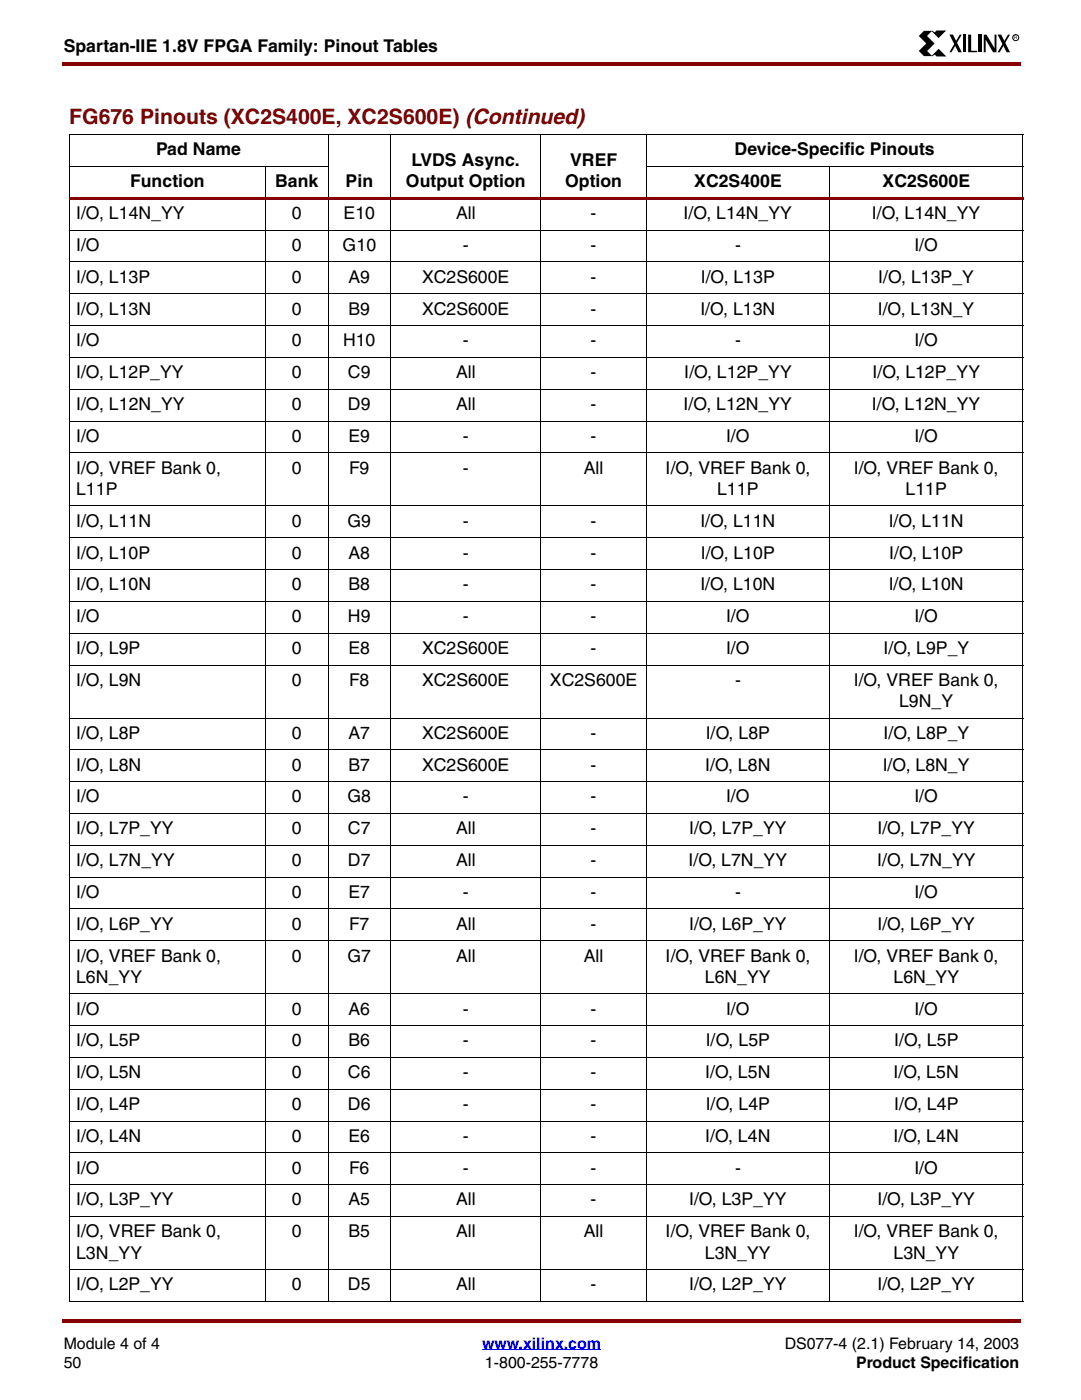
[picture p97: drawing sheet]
<svg xmlns="http://www.w3.org/2000/svg" width="216mm" height="279mm" viewBox="0 0 216 279" stroke-linecap="round" stroke-linejoin="round" font-family="sans-serif">
<defs><g id="words">
<text font-size="4.2" fill="#850000" x="13.8" y="24.8">FG676 Pinouts (XC2S400E, XC2S600E) (Continued)</text>
<g font-size="3.5">
<text x="12.7" y="10.5">Spartan-IIE 1.8V FPGA Family: Pinout Tables</text>
<text x="31.1" y="31">Pad Name</text>
<text x="82.1" y="33.1">LVDS Async.</text>
<text x="113.7" y="33.1">VREF</text>
<text x="146.5" y="31">Device-Specific Pinouts</text>
<text x="26" y="37.4">Function</text>
<text x="54.9" y="37.4">Bank</text>
<text x="68.9" y="37.4">Pin</text>
<text x="80.9" y="37.4">Output Option</text>
<text x="112.7" y="37.4">Option</text>
<text x="138.4" y="37.4">XC2S400E</text>
<text x="176" y="37.4">XC2S600E</text>
<text x="15.2" y="43.7">I/O, L14N_YY</text>
<text x="58.2" y="43.7">0</text>
<text x="68.5" y="43.7">E10</text>
<text x="90.9" y="43.7">All</text>
<text x="117.8" y="43.7">-</text>
<text x="136.3" y="43.7">I/O, L14N_YY</text>
<text x="173.9" y="43.7">I/O, L14N_YY</text>
<text x="15.2" y="50.1">I/O</text>
<text x="58.2" y="50.1">0</text>
<text x="68.3" y="50.1">G10</text>
<text x="92.3" y="50.1">-</text>
<text x="117.8" y="50.1">-</text>
<text x="146.6" y="50.1">-</text>
<text x="182.3" y="50.1">I/O</text>
<text x="15.2" y="56.4">I/O, L13P</text>
<text x="58.2" y="56.4">0</text>
<text x="69.5" y="56.4">A9</text>
<text x="84.2" y="56.4">XC2S600E</text>
<text x="117.8" y="56.4">-</text>
<text x="139.7" y="56.4">I/O, L13P</text>
<text x="175.1" y="56.4">I/O, L13P_Y</text>
<text x="15.2" y="62.8">I/O, L13N</text>
<text x="58.2" y="62.8">0</text>
<text x="69.5" y="62.8">B9</text>
<text x="84.2" y="62.8">XC2S600E</text>
<text x="117.8" y="62.8">-</text>
<text x="139.7" y="62.8">I/O, L13N</text>
<text x="175" y="62.8">I/O, L13N_Y</text>
<text x="15.2" y="69.1">I/O</text>
<text x="58.2" y="69.1">0</text>
<text x="68.4" y="69.1">H10</text>
<text x="92.3" y="69.1">-</text>
<text x="117.8" y="69.1">-</text>
<text x="146.6" y="69.1">-</text>
<text x="182.3" y="69.1">I/O</text>
<text x="15.2" y="75.5">I/O, L12P_YY</text>
<text x="58.2" y="75.5">0</text>
<text x="69.4" y="75.5">C9</text>
<text x="90.9" y="75.5">All</text>
<text x="117.8" y="75.5">-</text>
<text x="136.4" y="75.5">I/O, L12P_YY</text>
<text x="174" y="75.5">I/O, L12P_YY</text>
<text x="15.2" y="81.8">I/O, L12N_YY</text>
<text x="58.2" y="81.8">0</text>
<text x="69.4" y="81.8">D9</text>
<text x="90.9" y="81.8">All</text>
<text x="117.8" y="81.8">-</text>
<text x="136.3" y="81.8">I/O, L12N_YY</text>
<text x="173.9" y="81.8">I/O, L12N_YY</text>
<text x="15.2" y="88.2">I/O</text>
<text x="58.2" y="88.2">0</text>
<text x="69.5" y="88.2">E9</text>
<text x="92.3" y="88.2">-</text>
<text x="117.8" y="88.2">-</text>
<text x="144.8" y="88.2">I/O</text>
<text x="182.3" y="88.2">I/O</text>
<text x="15.2" y="94.5">I/O, VREF Bank 0,</text>
<text x="58.2" y="94.5">0</text>
<text x="69.6" y="94.5">F9</text>
<text x="92.3" y="94.5">-</text>
<text x="116.4" y="94.5">All</text>
<text x="132.7" y="94.5">I/O, VREF Bank 0,</text>
<text x="170.3" y="94.5">I/O, VREF Bank 0,</text>
<text x="15.2" y="98.8">L11P</text>
<text x="143" y="98.8">L11P</text>
<text x="180.6" y="98.8">L11P</text>
<text x="15.2" y="105.1">I/O, L11N</text>
<text x="58.2" y="105.1">0</text>
<text x="69.3" y="105.1">G9</text>
<text x="92.3" y="105.1">-</text>
<text x="117.8" y="105.1">-</text>
<text x="139.7" y="105.1">I/O, L11N</text>
<text x="177.2" y="105.1">I/O, L11N</text>
<text x="15.2" y="111.5">I/O, L10P</text>
<text x="58.2" y="111.5">0</text>
<text x="69.5" y="111.5">A8</text>
<text x="92.3" y="111.5">-</text>
<text x="117.8" y="111.5">-</text>
<text x="139.7" y="111.5">I/O, L10P</text>
<text x="177.3" y="111.5">I/O, L10P</text>
<text x="15.2" y="117.8">I/O, L10N</text>
<text x="58.2" y="117.8">0</text>
<text x="69.5" y="117.8">B8</text>
<text x="92.3" y="117.8">-</text>
<text x="117.8" y="117.8">-</text>
<text x="139.7" y="117.8">I/O, L10N</text>
<text x="177.2" y="117.8">I/O, L10N</text>
<text x="15.2" y="124.2">I/O</text>
<text x="58.2" y="124.2">0</text>
<text x="69.4" y="124.2">H9</text>
<text x="92.3" y="124.2">-</text>
<text x="117.8" y="124.2">-</text>
<text x="144.8" y="124.2">I/O</text>
<text x="182.3" y="124.2">I/O</text>
<text x="15.2" y="130.5">I/O, L9P</text>
<text x="58.2" y="130.5">0</text>
<text x="69.5" y="130.5">E8</text>
<text x="84.2" y="130.5">XC2S600E</text>
<text x="117.8" y="130.5">-</text>
<text x="144.8" y="130.5">I/O</text>
<text x="176.1" y="130.5">I/O, L9P_Y</text>
<text x="15.2" y="136.9">I/O, L9N</text>
<text x="58.2" y="136.9">0</text>
<text x="69.6" y="136.9">F8</text>
<text x="84.2" y="136.9">XC2S600E</text>
<text x="109.6" y="136.9">XC2S600E</text>
<text x="146.6" y="136.9">-</text>
<text x="170.3" y="136.9">I/O, VREF Bank 0,</text>
<text x="179.3" y="141.1">L9N_Y</text>
<text x="15.2" y="147.4">I/O, L8P</text>
<text x="58.2" y="147.4">0</text>
<text x="69.5" y="147.4">A7</text>
<text x="84.2" y="147.4">XC2S600E</text>
<text x="117.8" y="147.4">-</text>
<text x="140.7" y="147.4">I/O, L8P</text>
<text x="176.1" y="147.4">I/O, L8P_Y</text>
<text x="15.2" y="153.8">I/O, L8N</text>
<text x="58.2" y="153.8">0</text>
<text x="69.5" y="153.8">B7</text>
<text x="84.2" y="153.8">XC2S600E</text>
<text x="117.8" y="153.8">-</text>
<text x="140.6" y="153.8">I/O, L8N</text>
<text x="176" y="153.8">I/O, L8N_Y</text>
<text x="15.2" y="160.1">I/O</text>
<text x="58.2" y="160.1">0</text>
<text x="69.3" y="160.1">G8</text>
<text x="92.3" y="160.1">-</text>
<text x="117.8" y="160.1">-</text>
<text x="144.8" y="160.1">I/O</text>
<text x="182.3" y="160.1">I/O</text>
<text x="15.2" y="166.5">I/O, L7P_YY</text>
<text x="58.2" y="166.5">0</text>
<text x="69.4" y="166.5">C7</text>
<text x="90.9" y="166.5">All</text>
<text x="117.8" y="166.5">-</text>
<text x="137.4" y="166.5">I/O, L7P_YY</text>
<text x="175" y="166.5">I/O, L7P_YY</text>
<text x="15.2" y="172.8">I/O, L7N_YY</text>
<text x="58.2" y="172.8">0</text>
<text x="69.4" y="172.8">D7</text>
<text x="90.9" y="172.8">All</text>
<text x="117.8" y="172.8">-</text>
<text x="137.3" y="172.8">I/O, L7N_YY</text>
<text x="174.9" y="172.8">I/O, L7N_YY</text>
<text x="15.2" y="179.2">I/O</text>
<text x="58.2" y="179.2">0</text>
<text x="69.5" y="179.2">E7</text>
<text x="92.3" y="179.2">-</text>
<text x="117.8" y="179.2">-</text>
<text x="146.6" y="179.2">-</text>
<text x="182.3" y="179.2">I/O</text>
<text x="15.2" y="185.5">I/O, L6P_YY</text>
<text x="58.2" y="185.5">0</text>
<text x="69.6" y="185.5">F7</text>
<text x="90.9" y="185.5">All</text>
<text x="117.8" y="185.5">-</text>
<text x="137.4" y="185.5">I/O, L6P_YY</text>
<text x="175" y="185.5">I/O, L6P_YY</text>
<text x="15.2" y="191.9">I/O, VREF Bank 0,</text>
<text x="58.2" y="191.9">0</text>
<text x="69.3" y="191.9">G7</text>
<text x="90.9" y="191.9">All</text>
<text x="116.4" y="191.9">All</text>
<text x="132.7" y="191.9">I/O, VREF Bank 0,</text>
<text x="170.3" y="191.9">I/O, VREF Bank 0,</text>
<text x="15.2" y="196.1">L6N_YY</text>
<text x="140.5" y="196.1">L6N_YY</text>
<text x="178.1" y="196.1">L6N_YY</text>
<text x="15.2" y="202.5">I/O</text>
<text x="58.2" y="202.5">0</text>
<text x="69.5" y="202.5">A6</text>
<text x="92.3" y="202.5">-</text>
<text x="117.8" y="202.5">-</text>
<text x="144.8" y="202.5">I/O</text>
<text x="182.3" y="202.5">I/O</text>
<text x="15.2" y="208.8">I/O, L5P</text>
<text x="58.2" y="208.8">0</text>
<text x="69.5" y="208.8">B6</text>
<text x="92.3" y="208.8">-</text>
<text x="117.8" y="208.8">-</text>
<text x="140.7" y="208.8">I/O, L5P</text>
<text x="178.3" y="208.8">I/O, L5P</text>
<text x="15.2" y="215.2">I/O, L5N</text>
<text x="58.2" y="215.2">0</text>
<text x="69.4" y="215.2">C6</text>
<text x="92.3" y="215.2">-</text>
<text x="117.8" y="215.2">-</text>
<text x="140.6" y="215.2">I/O, L5N</text>
<text x="178.2" y="215.2">I/O, L5N</text>
<text x="15.2" y="221.5">I/O, L4P</text>
<text x="58.2" y="221.5">0</text>
<text x="69.4" y="221.5">D6</text>
<text x="92.3" y="221.5">-</text>
<text x="117.8" y="221.5">-</text>
<text x="140.7" y="221.5">I/O, L4P</text>
<text x="178.3" y="221.5">I/O, L4P</text>
<text x="15.2" y="227.9">I/O, L4N</text>
<text x="58.2" y="227.9">0</text>
<text x="69.5" y="227.9">E6</text>
<text x="92.3" y="227.9">-</text>
<text x="117.8" y="227.9">-</text>
<text x="140.6" y="227.9">I/O, L4N</text>
<text x="178.2" y="227.9">I/O, L4N</text>
<text x="15.2" y="234.2">I/O</text>
<text x="58.2" y="234.2">0</text>
<text x="69.6" y="234.2">F6</text>
<text x="92.3" y="234.2">-</text>
<text x="117.8" y="234.2">-</text>
<text x="146.6" y="234.2">-</text>
<text x="182.3" y="234.2">I/O</text>
<text x="15.2" y="240.6">I/O, L3P_YY</text>
<text x="58.2" y="240.6">0</text>
<text x="69.5" y="240.6">A5</text>
<text x="90.9" y="240.6">All</text>
<text x="117.8" y="240.6">-</text>
<text x="137.4" y="240.6">I/O, L3P_YY</text>
<text x="175" y="240.6">I/O, L3P_YY</text>
<text x="15.2" y="246.9">I/O, VREF Bank 0,</text>
<text x="15.2" y="251.2">L3N_YY</text>
<text x="58.2" y="246.9">0</text>
<text x="69.5" y="246.9">B5</text>
<text x="90.9" y="246.9">All</text>
<text x="116.4" y="246.9">All</text>
<text x="132.7" y="246.9">I/O, VREF Bank 0,</text>
<text x="140.5" y="251.2">L3N_YY</text>
<text x="170.3" y="246.9">I/O, VREF Bank 0,</text>
<text x="178.1" y="251.2">L3N_YY</text>
<text x="15.2" y="257.5">I/O, L2P_YY</text>
<text x="58.2" y="257.5">0</text>
<text x="69.4" y="257.5">D5</text>
<text x="90.9" y="257.5">All</text>
<text x="117.8" y="257.5">-</text>
<text x="137.4" y="257.5">I/O, L2P_YY</text>
<text x="175" y="257.5">I/O, L2P_YY</text>
</g>
<g font-size="3.2">
<text x="12.7" y="269.2">Module 4 of 4</text>
<text x="156.5" y="269.2">DS077-4 (2.1) February 14, 2003</text>
<text x="12.7" y="273.1">50</text>
<text x="96.7" y="273.1">1-800-255-7778</text>
<text x="170.7" y="273.1">Product Specification</text>
</g>
<text font-size="3.2" fill="#00f" x="96.1" y="269.2">www.xilinx.com</text>
<text font-size="1" x="202.2" y="7.9">R</text>
</g></defs>
<g fill="#850000">
<path d="M12.4 12.4h.3v.7h-.3z"/>
<path d="M12.7 12.4h190.8v.7h-190.8z"/>
</g>
<path d="M12.7 267h190.5v9.9h-190.5z" fill="#fff"/>
<path d="M96.1 269.4h23.7" fill="none" stroke="#00f" stroke-width=".2"/>
<g fill="#850000">
<path d="M12.4 263.2h.3v.7h-.3z"/>
<path d="M12.7 263.2h190.8v.7h-190.8z"/>
</g>
<path d="M183.1 6.1h20.1v5.2h-20.1z" fill="#fff"/>
<path d="M184.2 6.2h1.7l-1.1 1 1.6 1.5-1.5 1.5 1 1h-1.7l-1-1 1.5-1.5-1.5-1.5zM189.3 6.9h.7l1.8 3.5h-.7zM191.4 6.9h.4l-2.1 3.5h-.4zM192 6.9h.6v3.5h-.6zM193 6.9h.6v3.2h1.2v.3h-1.8zM195.1 6.9h.6v3.5h-.6zM196.2 6.9h.5l1.6 2.7v-2.7h.4v3.5h-.7l-1.5-2.5v2.5h-.3zM198.9 6.9h.7l1.8 3.5h-.7zM201 6.9h.4l-2.1 3.5h-.4z" fill="#000"/>
<path d="M185.9 6.2l.4 .4 .5-.4h1.6l-1.3 1.3zM186.3 10.7l-.4 .5 1.3-1.3 1.3 1.3h-1.7z" fill="#000" stroke="#000" stroke-width=".2"/>
<g fill="none" stroke="#000" stroke-width=".2">
<path d="M13.8 26.9h190.2M13.8 33.2h51.6M13.8 26.9v232.8M53 33.2v226.6M65.4 26.8v233M77.9 26.8v233M107.9 26.8v233M128.8 33.2h75.2M128.9 26.8v233M165.4 33.2v226.6M204 26.9v232.8"/>
<circle cx="202.5" cy="7.5" r=".6"/>
</g>
<path d="M13.8 39.3h190.2v.6h-190.2z" fill="#850000"/>
<g fill="none" stroke="#000" stroke-width=".2">
<path d="M13.8 45.9h190.2M13.8 52.3h190.2M13.8 58.6h190.2M13.8 65h190.2M13.8 71.3h190.2M13.8 77.7h190.2M13.8 84h190.2M13.8 90.4h190.2M13.8 101h190.2M13.8 107.3h190.2M13.8 113.7h190.2M13.8 120h190.2"/>
<path d="M13.8 126.4h190.2M13.8 132.7h190.2M13.8 143.3h190.2M13.8 149.6h190.2M13.8 156h190.2M13.8 162.3h190.2M13.8 168.7h190.2M13.8 175h190.2M13.8 181.4h190.2M13.8 187.7h190.2M13.8 198.3h190.2M13.8 204.7h190.2"/>
<path d="M13.8 211h190.2M13.8 217.4h190.2M13.8 223.7h190.2M13.8 230.1h190.2M13.8 236.4h190.2M13.8 242.8h190.2M13.8 253.4h190.2M13.8 259.8h190.2"/>
</g>
<use href="#words"/>
</svg>
